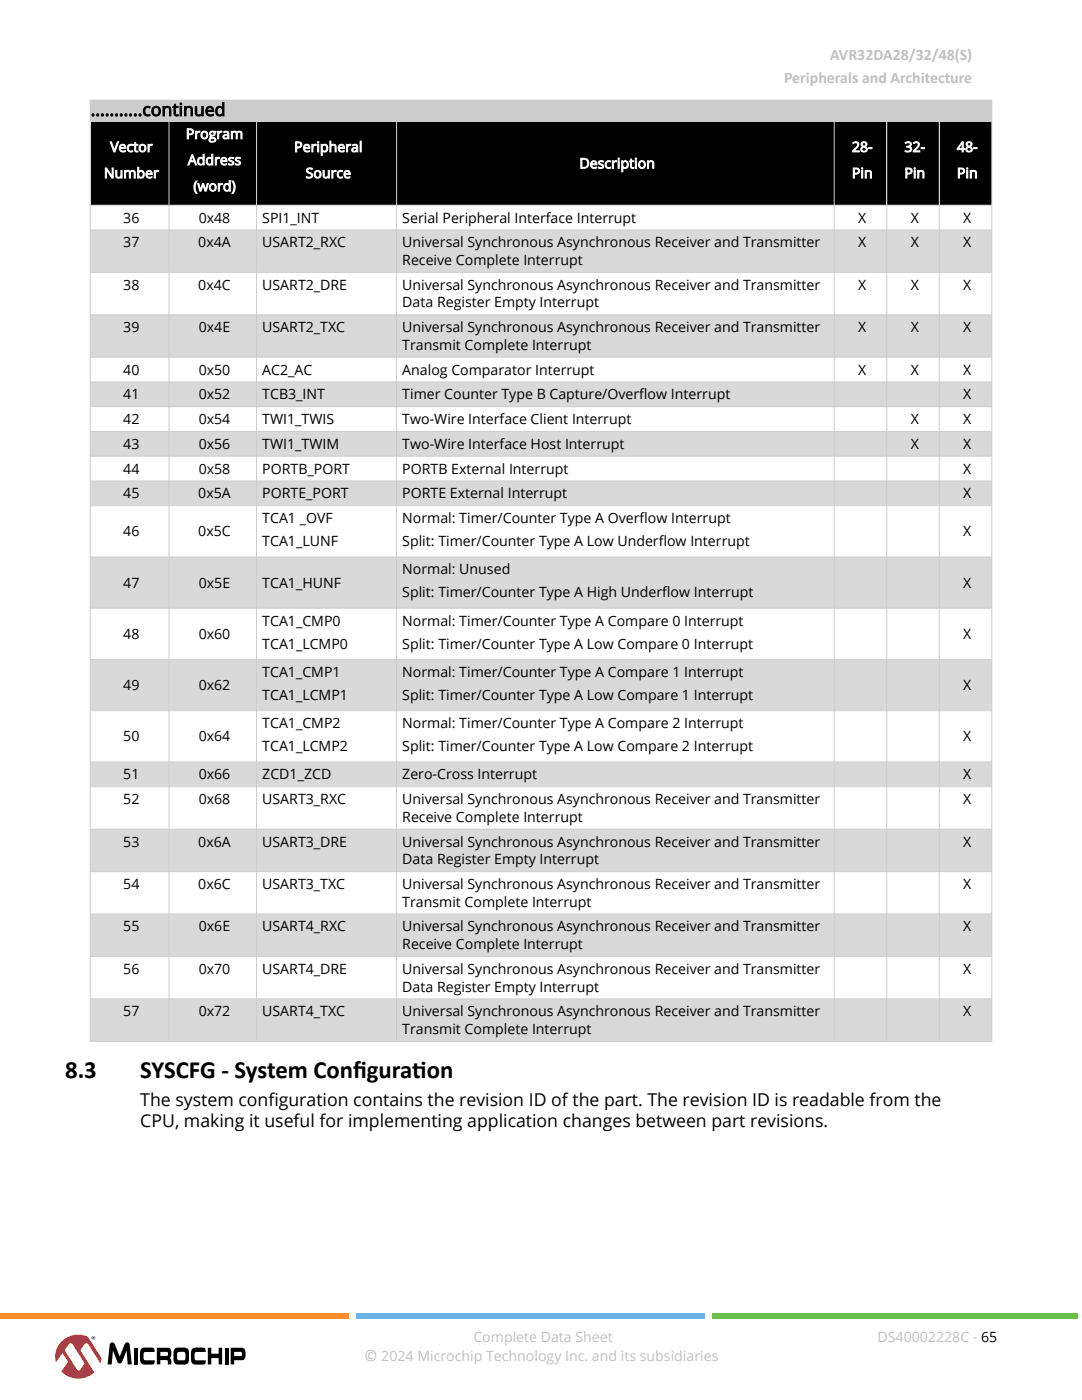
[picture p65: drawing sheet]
<svg xmlns="http://www.w3.org/2000/svg" width="216mm" height="279mm" viewBox="0 0 216 279" stroke-linecap="round" stroke-linejoin="round" font-family="sans-serif">
<defs><g id="words">
<g font-size="4.9">
<text x="13" y="215.2">8.3</text>
<text x="28" y="215.2">SYSCFG - System Conf</text>
<text x="70.5" y="215.2">igurat</text>
<text x="82.3" y="215.2">ion</text>
</g>
<g font-size="3.5">
<text x="18.1" y="23.1">...........continued</text>
<text x="28" y="220.7">The system conf</text>
<text x="53.5" y="220.7">iguration contains the revision ID of the part. The revision ID is readable from the</text>
<text x="28" y="225">CPU, making it useful for implementing application changes between part revisions.</text>
</g>
<g font-size="3.2" fill="#c0c0c0">
<text x="156.5" y="16.6">Peripherals and Architecture</text>
<text x="165.6" y="12">AVR32DA28/32/48(S)</text>
<text x="72.7" y="271.7">©</text>
</g>
<g font-size="2.8" fill="#fff">
<text x="37.1" y="27.7">Program</text>
<text x="20.7" y="35.5">Number</text>
<text x="22" y="30.3">Vector</text>
<text x="37.5" y="32.9">Address</text>
<text x="58.7" y="30.3">Peripheral</text>
<text x="61" y="35.5">Source</text>
<text x="115.6" y="33.6">Description</text>
<text x="170" y="35.5">Pin</text>
<text x="170" y="30.3">28-</text>
<text x="180.5" y="35.5">Pin</text>
<text x="180.5" y="30.3">32-</text>
<text x="190.9" y="35.5">Pin</text>
<text x="190.9" y="30.3">48-</text>
<text x="38.6" y="38.2">(word)</text>
</g>
<g font-size="2.8">
<text x="24.6" y="44.4">36</text>
<text x="39.6" y="44.4">0x48</text>
<text x="52.3" y="44.4">SPI1_INT</text>
<text x="80.3" y="44.4">Serial Peripheral Interface Interrupt</text>
<text x="171.2" y="44.4">X</text>
<text x="181.7" y="44.4">X</text>
<text x="192.2" y="44.4">X</text>
<text x="24.6" y="49.4">37</text>
<text x="39.6" y="49.4">0x4A</text>
<text x="52.3" y="49.4">USART2_RXC</text>
<text x="80.3" y="49.4">Universal Synchronous Asynchronous Receiver and Transmitter</text>
<text x="80.3" y="52.9">Receive Complete Interrupt</text>
<text x="171.2" y="49.4">X</text>
<text x="181.7" y="49.4">X</text>
<text x="192.2" y="49.4">X</text>
<text x="24.6" y="57.8">38</text>
<text x="39.6" y="57.8">0x4C</text>
<text x="52.3" y="57.8">USART2_DRE</text>
<text x="80.3" y="57.8">Universal Synchronous Asynchronous Receiver and Transmitter</text>
<text x="171.2" y="57.8">X</text>
<text x="181.7" y="57.8">X</text>
<text x="192.2" y="57.8">X</text>
<text x="80.3" y="61.4">Data Register Empty Interrupt</text>
<text x="24.6" y="66.3">39</text>
<text x="39.7" y="66.3">0x4E</text>
<text x="52.3" y="66.3">USART2_TXC</text>
<text x="80.3" y="66.3">Universal Synchronous Asynchronous Receiver and Transmitter</text>
<text x="80.3" y="69.8">Transmit Complete Interrupt</text>
<text x="171.2" y="66.3">X</text>
<text x="181.7" y="66.3">X</text>
<text x="192.2" y="66.3">X</text>
<text x="24.6" y="74.8">40</text>
<text x="39.6" y="74.8">0x50</text>
<text x="52.3" y="74.8">AC2_AC</text>
<text x="80.3" y="74.8">Analog Comparator Interrupt</text>
<text x="171.2" y="74.8">X</text>
<text x="181.7" y="74.8">X</text>
<text x="192.2" y="74.8">X</text>
<text x="24.6" y="79.7">41</text>
<text x="39.6" y="79.7">0x52</text>
<text x="52.3" y="79.7">TCB3_INT</text>
<text x="80.3" y="79.7">Timer Counter Type B Capture/Overf</text>
<text x="127.6" y="79.7">low Interrupt</text>
<text x="192.2" y="79.7">X</text>
<text x="24.6" y="84.6">42</text>
<text x="24.6" y="89.6">43</text>
<text x="39.6" y="84.6">0x54</text>
<text x="39.6" y="89.6">0x56</text>
<text x="52.3" y="84.6">TWI1_TWIS</text>
<text x="52.3" y="89.6">TWI1_TWIM</text>
<text x="80.3" y="84.6">Two-Wire Interface Client Interrupt</text>
<text x="80.3" y="89.6">Two-Wire Interface Host Interrupt</text>
<text x="181.7" y="84.6">X</text>
<text x="181.7" y="89.6">X</text>
<text x="192.2" y="84.6">X</text>
<text x="192.2" y="89.6">X</text>
<text x="24.6" y="94.5">44</text>
<text x="39.6" y="94.5">0x58</text>
<text x="52.3" y="94.5">PORTB_PORT</text>
<text x="80.3" y="94.5">PORTB External Interrupt</text>
<text x="192.2" y="94.5">X</text>
<text x="24.6" y="99.5">45</text>
<text x="39.6" y="99.5">0x5A</text>
<text x="52.3" y="99.5">PORTE_PORT</text>
<text x="80.3" y="99.5">PORTE External Interrupt</text>
<text x="192.2" y="99.5">X</text>
<text x="24.6" y="107">46</text>
<text x="39.6" y="107">0x5C</text>
<text x="52.3" y="104.4">TCA1 _OVF</text>
<text x="80.3" y="104.4">Normal: Timer/Counter Type A Overf</text>
<text x="127.6" y="104.4">low Interrupt</text>
<text x="192.2" y="107">X</text>
<text x="52.3" y="109">TCA1_LUNF</text>
<text x="80.3" y="109">Split: Timer/Counter Type A Low Underf</text>
<text x="131.4" y="109">low Interrupt</text>
<text x="24.6" y="117.3">47</text>
<text x="39.7" y="117.3">0x5E</text>
<text x="52.3" y="117.3">TCA1_HUNF</text>
<text x="80.3" y="114.6">Normal: Unused</text>
<text x="80.3" y="119.2">Split: Timer/Counter Type A High Underf</text>
<text x="132.2" y="119.2">low Interrupt</text>
<text x="192.2" y="117.3">X</text>
<text x="52.3" y="124.9">TCA1_CMP0</text>
<text x="80.3" y="124.9">Normal: Timer/Counter Type A Compare 0 Interrupt</text>
<text x="24.6" y="127.5">48</text>
<text x="39.6" y="127.5">0x60</text>
<text x="52.3" y="129.4">TCA1_LCMP0</text>
<text x="80.3" y="129.4">Split: Timer/Counter Type A Low Compare 0 Interrupt</text>
<text x="192.2" y="127.5">X</text>
<text x="24.6" y="137.7">49</text>
<text x="39.6" y="137.7">0x62</text>
<text x="52.3" y="135.1">TCA1_CMP1</text>
<text x="80.3" y="135.1">Normal: Timer/Counter Type A Compare 1 Interrupt</text>
<text x="192.2" y="137.7">X</text>
<text x="52.3" y="139.7">TCA1_LCMP1</text>
<text x="80.3" y="139.7">Split: Timer/Counter Type A Low Compare 1 Interrupt</text>
<text x="24.6" y="148">50</text>
<text x="39.6" y="148">0x64</text>
<text x="52.3" y="145.3">TCA1_CMP2</text>
<text x="52.3" y="149.9">TCA1_LCMP2</text>
<text x="80.3" y="145.3">Normal: Timer/Counter Type A Compare 2 Interrupt</text>
<text x="80.3" y="149.9">Split: Timer/Counter Type A Low Compare 2 Interrupt</text>
<text x="192.2" y="148">X</text>
<text x="24.6" y="155.6">51</text>
<text x="39.6" y="155.6">0x66</text>
<text x="52.3" y="155.6">ZCD1_ZCD</text>
<text x="80.3" y="155.6">Zero-Cross Interrupt</text>
<text x="192.2" y="155.6">X</text>
<text x="24.6" y="160.5">52</text>
<text x="39.6" y="160.5">0x68</text>
<text x="52.3" y="160.5">USART3_RXC</text>
<text x="80.3" y="160.5">Universal Synchronous Asynchronous Receiver and Transmitter</text>
<text x="192.2" y="160.5">X</text>
<text x="80.3" y="164">Receive Complete Interrupt</text>
<text x="24.6" y="169">53</text>
<text x="39.6" y="169">0x6A</text>
<text x="52.3" y="169">USART3_DRE</text>
<text x="80.3" y="169">Universal Synchronous Asynchronous Receiver and Transmitter</text>
<text x="80.3" y="172.5">Data Register Empty Interrupt</text>
<text x="192.2" y="169">X</text>
<text x="24.6" y="177.4">54</text>
<text x="39.6" y="177.4">0x6C</text>
<text x="52.3" y="177.4">USART3_TXC</text>
<text x="80.3" y="177.4">Universal Synchronous Asynchronous Receiver and Transmitter</text>
<text x="192.2" y="177.4">X</text>
<text x="24.6" y="185.9">55</text>
<text x="39.7" y="185.9">0x6E</text>
<text x="52.3" y="185.9">USART4_RXC</text>
<text x="80.3" y="181">Transmit Complete Interrupt</text>
<text x="80.3" y="185.9">Universal Synchronous Asynchronous Receiver and Transmitter</text>
<text x="192.2" y="185.9">X</text>
<text x="80.3" y="189.4">Receive Complete Interrupt</text>
<text x="24.6" y="194.4">56</text>
<text x="39.6" y="194.4">0x70</text>
<text x="52.3" y="194.4">USART4_DRE</text>
<text x="80.3" y="194.4">Universal Synchronous Asynchronous Receiver and Transmitter</text>
<text x="80.3" y="197.9">Data Register Empty Interrupt</text>
<text x="192.2" y="194.4">X</text>
<text x="24.6" y="202.8">57</text>
<text x="39.6" y="202.8">0x72</text>
<text x="52.3" y="202.8">USART4_TXC</text>
<text x="80.3" y="202.8">Universal Synchronous Asynchronous Receiver and Transmitter</text>
<text x="192.2" y="202.8">X</text>
<text x="80.3" y="206.4">Transmit Complete Interrupt</text>
</g>
<g font-size="2.8" fill="#c0c0c0">
<text x="94.5" y="267.7">Complete Data Sheet</text>
<text x="175.1" y="267.7">DS40002228C - 65</text>
<text x="76.1" y="271.7">2024 Microchip Technology Inc. and its subsidiaries</text>
</g>
</g></defs>
<path d="M18 20h179.9v4.3h-179.9z" fill-rule="evenodd" fill="#ccc"/>
<path d="M18 41h179.9v4.9h-179.9z" fill-rule="evenodd" fill="#fff"/>
<path d="M18 45.9h179.9v8.5h-179.9z" fill-rule="evenodd" fill="#d9d9d9"/>
<path d="M18 54.4h179.9v8.4h-179.9z" fill-rule="evenodd" fill="#fff"/>
<path d="M18 62.8h179.9v8.5h-179.9z" fill-rule="evenodd" fill="#d9d9d9"/>
<path d="M18 71.3h179.9v4.9h-179.9z" fill-rule="evenodd" fill="#fff"/>
<path d="M18 76.2h179.9v5h-179.9z" fill-rule="evenodd" fill="#d9d9d9"/>
<path d="M18 81.2h179.9v4.9h-179.9z" fill-rule="evenodd" fill="#fff"/>
<path d="M18 86.1h179.9v4.9h-179.9z" fill-rule="evenodd" fill="#d9d9d9"/>
<path d="M18 91h179.9v5h-179.9z" fill-rule="evenodd" fill="#fff"/>
<path d="M18 96h179.9v4.9h-179.9z" fill-rule="evenodd" fill="#d9d9d9"/>
<path d="M18 100.9h179.9v10.3h-179.9z" fill-rule="evenodd" fill="#fff"/>
<path d="M18 111.2h179.9v10.2h-179.9z" fill-rule="evenodd" fill="#d9d9d9"/>
<path d="M18 121.4h179.9v10.2h-179.9z" fill-rule="evenodd" fill="#fff"/>
<path d="M18 131.6h179.9v10.2h-179.9z" fill-rule="evenodd" fill="#d9d9d9"/>
<path d="M18 141.8h179.9v10.3h-179.9z" fill-rule="evenodd" fill="#fff"/>
<path d="M18 152.1h179.9v4.9h-179.9z" fill-rule="evenodd" fill="#d9d9d9"/>
<path d="M18 157h179.9v8.5h-179.9z" fill-rule="evenodd" fill="#fff"/>
<path d="M18 165.5h179.9v8.5h-179.9z" fill-rule="evenodd" fill="#d9d9d9"/>
<path d="M18 174h179.9v8.4h-179.9z" fill-rule="evenodd" fill="#fff"/>
<path d="M18 182.4h179.9v8.5h-179.9z" fill-rule="evenodd" fill="#d9d9d9"/>
<path d="M18 190.9h179.9v8.5h-179.9z" fill-rule="evenodd" fill="#fff"/>
<path d="M18 199.4h179.9v8.4h-179.9z" fill-rule="evenodd" fill="#d9d9d9"/>
<g fill="#000">
<path d="M18.1 24.3h15.5v16.6h-15.5z" fill-rule="evenodd"/>
<path d="M33.8 24.3h17.3v16.6h-17.3z" fill-rule="evenodd"/>
<path d="M51.3 24.3h27.7v16.6h-27.7z" fill-rule="evenodd"/>
<path d="M79.2 24.3h87.2v16.6h-87.2z" fill-rule="evenodd"/>
<path d="M166.5 24.3h10.4v16.6h-10.4z" fill-rule="evenodd"/>
<path d="M177 24.3h10.3v16.6h-10.3z" fill-rule="evenodd"/>
<path d="M187.5 24.3h10.3v16.6h-10.3z" fill-rule="evenodd"/>
</g>
<g fill="none" stroke="#cdcdcd" stroke-width=".2">
<path d="M17.9 20h180.1M18 19.9v188M197.9 19.9v188M33.7 24.3v183.6M51.2 24.3v183.6M79.1 24.3v183.6M166.5 24.3v183.6M176.9 24.3v183.6M187.4 24.3v183.6M17.9 41h180.1M17.9 45.9h180.1M17.9 54.4h180.1"/>
<path d="M17.9 62.8h180.1M17.9 71.3h180.1M17.9 76.2h180.1M17.9 81.2h180.1M17.9 86.1h180.1M17.9 91h180.1M17.9 96h180.1M17.9 100.9h180.1M17.9 111.2h180.1M17.9 121.4h180.1M17.9 131.6h180.1M17.9 141.8h180.1"/>
<path d="M17.9 152.1h180.1M17.9 157h180.1M17.9 165.5h180.1M17.9 174h180.1M17.9 182.4h180.1M17.9 190.9h180.1M17.9 199.4h180.1M17.9 207.8h180.1"/>
</g>
<path d="M13 211.3h15v5.3h-15z" fill-rule="evenodd" fill="#fff"/>
<g fill="#000">
<path d="M22.1 268a.56 .56 0 0 1 .8 .3l1 2.4 .9-2.4a.53 .53 0 0 1 .5-.4 .53 .53 0 0 1 .5 .3l.5 4.1h-.8l-.2-2.8-.9 2.2a.52 .52 0 0 1-.5 .4 .52 .52 0 0 1-.5-.4l-.9-2.2-.2 2.8h-.8l.4-3.9zM26.7 269h.8v3.3h-.8zM28.3 269.1l1.9-.2 .5 .2 .1 .7-2 .1-.1 .3-.1 .6 .2 .6 2.1 .1-.1 .6a3.1 3.1 0 0 1-2.5 .1 2.15 2.15 0 0 1-.4-2.1l.1-.5zM38.5 269.1l1.9-.2 .5 .2 .1 .7-2 .1-.2 .3v.6l.2 .6 2.1 .1-.1 .6a3.1 3.1 0 0 1-2.5 .1 3.1 3.1 0 0 1 0-3.1zM41.5 269h.7v1.2h1.4v-1.2h.7v3.3h-.7v-1.3h-1.4v1.3h-.7zM44.8 269h.8v3.3h-.8z"/>
<path d="M31.3 269v3.3h.7v-.9l1.4 .1 .1 .8h.7a1.01 1.01 0 0 0-.4-1.3 1.44 1.44 0 0 0 0-2zM32 269.8h1.4l.1 .7-.2 .1h-1.3z"/>
<path d="M35 269.1l1.7-.2a.93 .93 0 0 1 1 1.2 2.15 2.15 0 0 1-.4 2.1l-1.7 .1a.93 .93 0 0 1-1-1.2 2.15 2.15 0 0 1 .4-2zM35.4 270v1.3a1.55 1.55 0 0 0 1.4 .1l.2-.3v-.6a.49 .49 0 0 0-.4-.7h-.8z"/>
<path d="M46 269v3.3h.7v-.8h1.7a1.39 1.39 0 0 0 .6-1.8 .75 .75 0 0 0-.8-.7zM46.7 269.8h1.3a.47 .47 0 0 1 .3 .4 .47 .47 0 0 1-.2 .4h-1.4z"/>
</g>
<path d="M12.1 267.9a4.8 4.8 0 0 1 4.9-1.3l3.2 4.7a4.6 4.6 0 0 1-5.2 3.8 4.6 4.6 0 0 1-3.9-5.1l.2-.8z" fill="#fff"/>
<path d="M12.1 267.9a4.2 4.2 0 0 0-.9 4l1.3-1.9 .9 1.4a.55 .55 0 0 1-.1 .8l-1.1 1.5a4.8 4.8 0 0 0 6.6 .2l-2.8-4.4 .3-.4a1.55 1.55 0 0 1 1-1l.4 .3 2.3 3.7 .3-1-2.8-4.3a4.7 4.7 0 0 0-5.4 1.1zM13.7 268.3l.3-.2 .4 .1 2.4 3.7a1.28 1.28 0 0 1-.6 1.1l-.5 .5-.4-.2-2.4-3.9z" fill="#ed1c2e"/>
<path d="M18.3 267a.36 .36 0 0 1 .7 0 .36 .36 0 0 1-.7 0zM18.3 267a.3 .3 0 0 0 .6 0 .3 .3 0 0 0-.6 0zM18.5 266.8h.3v.4l-.2-.2-.1 .2zM18.6 266.9l.1 .1z" fill="#000"/>
<path d="M0 262h69.6v1.1h-69.6z" fill="#f98d2b"/>
<path d="M71 262h69.6v1.1h-69.6z" fill="#6fb2e3"/>
<path d="M142.1 262h72.9v1.1h-72.9z" fill="#6abf4b"/>
<use href="#words"/>
</svg>
